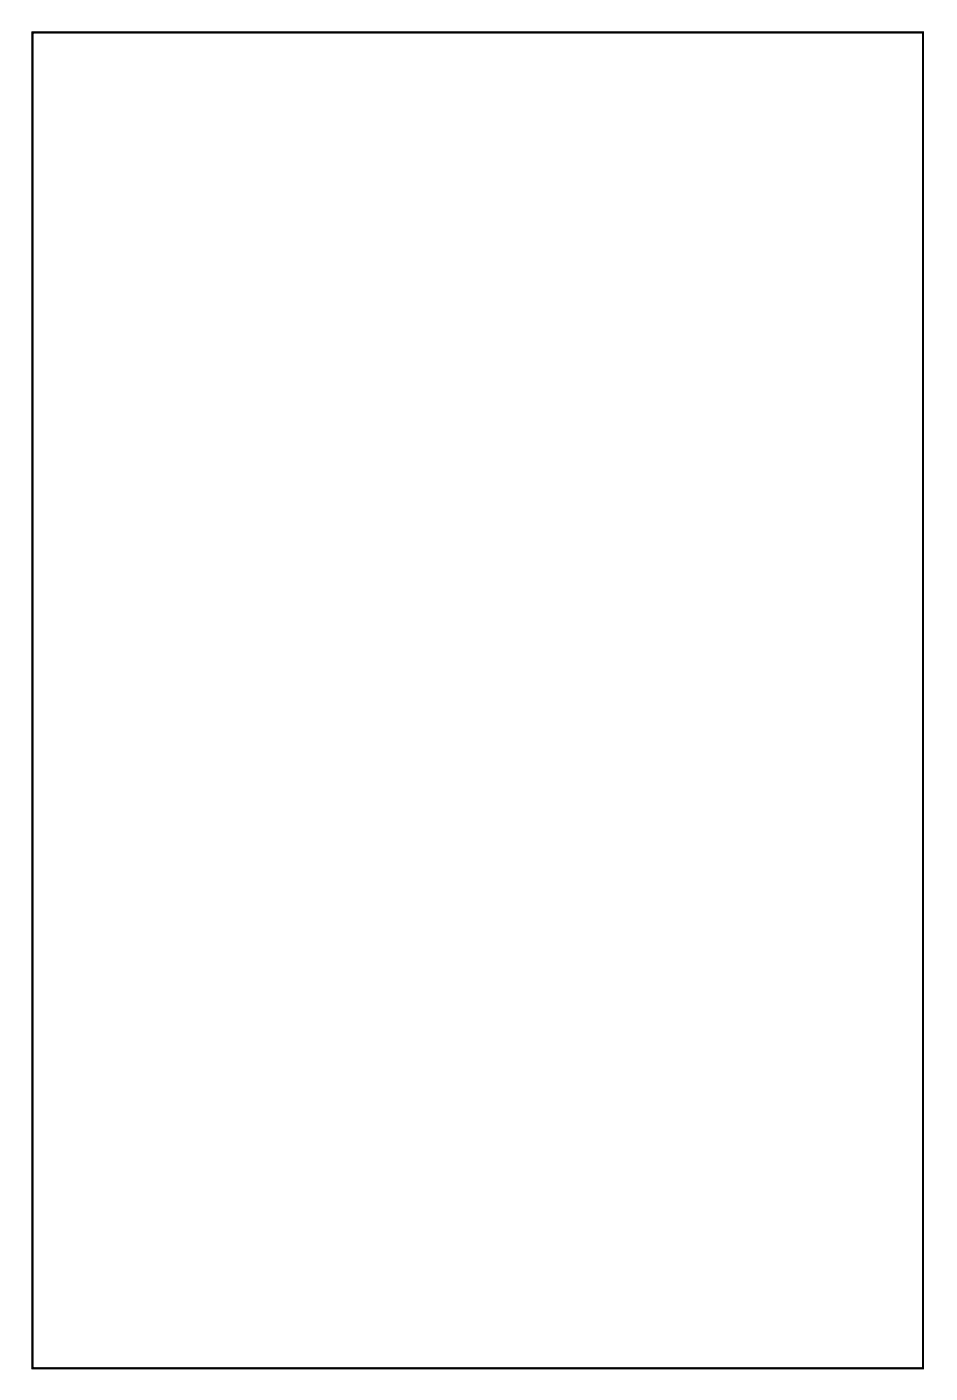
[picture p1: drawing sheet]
<svg xmlns="http://www.w3.org/2000/svg" width="107mm" height="157mm" viewBox="0 0 107 157" stroke-linecap="round" stroke-linejoin="round" font-family="sans-serif">
<path d="M3.6 3.6h99.8v149.8h-99.8z" fill="none" stroke="#000" stroke-width=".2"/>
<path d="M3.6 3.6v149.8h99.8v-149.8zM3.6 3.6h99.8v149.8h-99.8z" fill="#000"/>
<circle cx="35.9" cy="113.3" r=".74" fill="#fff"/>
<circle cx="35.9" cy="113.3" r=".74" fill="none" stroke="#fff" stroke-width=".76" stroke-linecap="butt"/>
<circle cx="38.4" cy="113.3" r=".74" fill="#fff"/>
<circle cx="38.4" cy="113.3" r=".74" fill="none" stroke="#fff" stroke-width=".76" stroke-linecap="butt"/>
<circle cx="41" cy="113.3" r=".74" fill="#fff"/>
<circle cx="41" cy="113.3" r=".74" fill="none" stroke="#fff" stroke-width=".76" stroke-linecap="butt"/>
<circle cx="20.7" cy="113.3" r=".74" fill="#fff"/>
<circle cx="20.7" cy="113.3" r=".74" fill="none" stroke="#fff" stroke-width=".76" stroke-linecap="butt"/>
<circle cx="23.2" cy="113.3" r=".74" fill="#fff"/>
<circle cx="23.2" cy="113.3" r=".74" fill="none" stroke="#fff" stroke-width=".76" stroke-linecap="butt"/>
<circle cx="25.7" cy="113.3" r=".74" fill="#fff"/>
<circle cx="25.7" cy="113.3" r=".74" fill="none" stroke="#fff" stroke-width=".76" stroke-linecap="butt"/>
<circle cx="20.7" cy="146.3" r=".35" fill="#fff"/>
<circle cx="20.7" cy="146.3" r=".35" fill="none" stroke="#fff" stroke-width=".55"/>
<circle cx="18.1" cy="100.6" r=".35" fill="#fff"/>
<circle cx="18.1" cy="100.6" r=".35" fill="none" stroke="#fff" stroke-width=".55"/>
<circle cx="13" cy="100.6" r=".35" fill="#fff"/>
<circle cx="13" cy="100.6" r=".35" fill="none" stroke="#fff" stroke-width=".55"/>
<circle cx="30.8" cy="93" r=".35" fill="#fff"/>
<circle cx="30.8" cy="93" r=".35" fill="none" stroke="#fff" stroke-width=".55"/>
<circle cx="71.5" cy="118.4" r=".35" fill="#fff"/>
<circle cx="71.5" cy="118.4" r=".35" fill="none" stroke="#fff" stroke-width=".55"/>
<circle cx="46" cy="99.6" r=".35" fill="#fff"/>
<circle cx="46" cy="99.6" r=".35" fill="none" stroke="#fff" stroke-width=".55"/>
<circle cx="46.1" cy="93" r=".35" fill="#fff"/>
<circle cx="46.1" cy="93" r=".35" fill="none" stroke="#fff" stroke-width=".55"/>
<circle cx="13" cy="131.1" r=".35" fill="#fff"/>
<circle cx="13" cy="131.1" r=".35" fill="none" stroke="#fff" stroke-width=".55"/>
<circle cx="96" cy="21.4" r=".35" fill="#fff"/>
<circle cx="96" cy="21.4" r=".35" fill="none" stroke="#fff" stroke-width=".55"/>
<circle cx="96.9" cy="131.1" r=".35" fill="#fff"/>
<circle cx="96.9" cy="131.1" r=".35" fill="none" stroke="#fff" stroke-width=".55"/>
<circle cx="38.4" cy="98.1" r=".35" fill="#fff"/>
<circle cx="38.4" cy="98.1" r=".35" fill="none" stroke="#fff" stroke-width=".55"/>
<circle cx="35.9" cy="87.6" r=".35" fill="#fff"/>
<circle cx="35.9" cy="87.6" r=".35" fill="none" stroke="#fff" stroke-width=".55"/>
<circle cx="19.9" cy="87.5" r=".35" fill="#fff"/>
<circle cx="19.9" cy="87.5" r=".35" fill="none" stroke="#fff" stroke-width=".55"/>
<circle cx="25.8" cy="86.5" r=".35" fill="#fff"/>
<circle cx="25.8" cy="86.5" r=".35" fill="none" stroke="#fff" stroke-width=".55"/>
<circle cx="19" cy="54.1" r=".35" fill="#fff"/>
<circle cx="19" cy="54.1" r=".35" fill="none" stroke="#fff" stroke-width=".55"/>
<circle cx="18.1" cy="42.2" r=".35" fill="#fff"/>
<circle cx="18.1" cy="42.2" r=".35" fill="none" stroke="#fff" stroke-width=".55"/>
<circle cx="20.7" cy="72.7" r=".35" fill="#fff"/>
<circle cx="20.7" cy="72.7" r=".35" fill="none" stroke="#fff" stroke-width=".55"/>
<circle cx="17.2" cy="76.3" r=".35" fill="#fff"/>
<circle cx="17.2" cy="76.3" r=".35" fill="none" stroke="#fff" stroke-width=".55"/>
<circle cx="19.6" cy="71.6" r=".35" fill="#fff"/>
<circle cx="19.6" cy="71.6" r=".35" fill="none" stroke="#fff" stroke-width=".55"/>
<circle cx="54.6" cy="115.8" r=".35" fill="#fff"/>
<circle cx="54.6" cy="115.8" r=".35" fill="none" stroke="#fff" stroke-width=".55"/>
<circle cx="43.5" cy="57.4" r=".35" fill="#fff"/>
<circle cx="43.5" cy="57.4" r=".35" fill="none" stroke="#fff" stroke-width=".55"/>
<circle cx="43.5" cy="54.9" r=".35" fill="#fff"/>
<circle cx="43.5" cy="54.9" r=".35" fill="none" stroke="#fff" stroke-width=".55"/>
<circle cx="42.7" cy="50.2" r=".35" fill="#fff"/>
<circle cx="42.7" cy="50.2" r=".35" fill="none" stroke="#fff" stroke-width=".55"/>
<circle cx="58.8" cy="77.7" r=".35" fill="#fff"/>
<circle cx="58.8" cy="77.7" r=".35" fill="none" stroke="#fff" stroke-width=".55"/>
<circle cx="46.1" cy="11.7" r=".35" fill="#fff"/>
<circle cx="46.1" cy="11.7" r=".35" fill="none" stroke="#fff" stroke-width=".55"/>
<circle cx="38.4" cy="11.7" r=".35" fill="#fff"/>
<circle cx="38.4" cy="11.7" r=".35" fill="none" stroke="#fff" stroke-width=".55"/>
<circle cx="38.4" cy="72.7" r=".35" fill="#fff"/>
<circle cx="38.4" cy="72.7" r=".35" fill="none" stroke="#fff" stroke-width=".55"/>
<circle cx="33.4" cy="72.7" r=".35" fill="#fff"/>
<circle cx="33.4" cy="72.7" r=".35" fill="none" stroke="#fff" stroke-width=".55"/>
<circle cx="35.9" cy="60" r=".35" fill="#fff"/>
<circle cx="35.9" cy="60" r=".35" fill="none" stroke="#fff" stroke-width=".55"/>
<circle cx="46.1" cy="9.2" r=".35" fill="#fff"/>
<circle cx="46.1" cy="9.2" r=".35" fill="none" stroke="#fff" stroke-width=".55"/>
<circle cx="28.3" cy="14.2" r=".35" fill="#fff"/>
<circle cx="28.3" cy="14.2" r=".35" fill="none" stroke="#fff" stroke-width=".55"/>
<circle cx="35.9" cy="12.7" r=".35" fill="#fff"/>
<circle cx="35.9" cy="12.7" r=".35" fill="none" stroke="#fff" stroke-width=".55"/>
<circle cx="38.4" cy="15.5" r=".35" fill="#fff"/>
<circle cx="38.4" cy="15.5" r=".35" fill="none" stroke="#fff" stroke-width=".55"/>
<circle cx="21.5" cy="79.5" r=".35" fill="#fff"/>
<circle cx="21.5" cy="79.5" r=".35" fill="none" stroke="#fff" stroke-width=".55"/>
<circle cx="63.8" cy="54.9" r=".35" fill="#fff"/>
<circle cx="63.8" cy="54.9" r=".35" fill="none" stroke="#fff" stroke-width=".55"/>
<circle cx="58.9" cy="59.9" r=".35" fill="#fff"/>
<circle cx="58.9" cy="59.9" r=".35" fill="none" stroke="#fff" stroke-width=".55"/>
<circle cx="44.4" cy="25.7" r=".35" fill="#fff"/>
<circle cx="44.4" cy="25.7" r=".35" fill="none" stroke="#fff" stroke-width=".55"/>
<circle cx="47.7" cy="15.5" r=".35" fill="#fff"/>
<circle cx="47.7" cy="15.5" r=".35" fill="none" stroke="#fff" stroke-width=".55"/>
<circle cx="10.8" cy="38.6" r=".35" fill="#fff"/>
<circle cx="10.8" cy="38.6" r=".35" fill="none" stroke="#fff" stroke-width=".55"/>
<circle cx="20.7" cy="32" r=".35" fill="#fff"/>
<circle cx="20.7" cy="32" r=".35" fill="none" stroke="#fff" stroke-width=".55"/>
<circle cx="49.5" cy="12.8" r=".35" fill="#fff"/>
<circle cx="49.5" cy="12.8" r=".35" fill="none" stroke="#fff" stroke-width=".55"/>
<circle cx="48.6" cy="14.2" r=".35" fill="#fff"/>
<circle cx="48.6" cy="14.2" r=".35" fill="none" stroke="#fff" stroke-width=".55"/>
<circle cx="51.1" cy="141.2" r=".35" fill="#fff"/>
<circle cx="51.1" cy="141.2" r=".35" fill="none" stroke="#fff" stroke-width=".55"/>
<circle cx="30.8" cy="26.9" r=".35" fill="#fff"/>
<circle cx="30.8" cy="26.9" r=".35" fill="none" stroke="#fff" stroke-width=".55"/>
<circle cx="53.7" cy="134.8" r=".35" fill="#fff"/>
<circle cx="53.7" cy="134.8" r=".35" fill="none" stroke="#fff" stroke-width=".55"/>
<circle cx="15.6" cy="123.5" r=".35" fill="#fff"/>
<circle cx="15.6" cy="123.5" r=".35" fill="none" stroke="#fff" stroke-width=".55"/>
<circle cx="33.4" cy="94.1" r=".35" fill="#fff"/>
<circle cx="33.4" cy="94.1" r=".35" fill="none" stroke="#fff" stroke-width=".55"/>
<circle cx="33.4" cy="110.8" r=".35" fill="#fff"/>
<circle cx="33.4" cy="110.8" r=".35" fill="none" stroke="#fff" stroke-width=".55"/>
<circle cx="56.2" cy="118.4" r=".35" fill="#fff"/>
<circle cx="56.2" cy="118.4" r=".35" fill="none" stroke="#fff" stroke-width=".55"/>
<circle cx="33.4" cy="16.8" r=".35" fill="#fff"/>
<circle cx="33.4" cy="16.8" r=".35" fill="none" stroke="#fff" stroke-width=".55"/>
<circle cx="46.1" cy="34.6" r=".71" fill="#fff"/>
<circle cx="46.1" cy="34.6" r=".71" fill="none" stroke="#fff" stroke-width=".69" stroke-linecap="butt"/>
<circle cx="46.1" cy="75.2" r=".71" fill="#fff"/>
<circle cx="46.1" cy="75.2" r=".71" fill="none" stroke="#fff" stroke-width=".69" stroke-linecap="butt"/>
<circle cx="46.1" cy="32" r=".71" fill="#fff"/>
<circle cx="46.1" cy="32" r=".71" fill="none" stroke="#fff" stroke-width=".69" stroke-linecap="butt"/>
<circle cx="46.1" cy="29.5" r=".71" fill="#fff"/>
<circle cx="46.1" cy="29.5" r=".71" fill="none" stroke="#fff" stroke-width=".69" stroke-linecap="butt"/>
<circle cx="46.1" cy="26.9" r=".71" fill="#fff"/>
<circle cx="46.1" cy="26.9" r=".71" fill="none" stroke="#fff" stroke-width=".69" stroke-linecap="butt"/>
<circle cx="46.1" cy="24.4" r=".71" fill="#fff"/>
<circle cx="46.1" cy="24.4" r=".71" fill="none" stroke="#fff" stroke-width=".69" stroke-linecap="butt"/>
<circle cx="81.6" cy="16.8" r=".71" fill="#fff"/>
<circle cx="81.6" cy="16.8" r=".71" fill="none" stroke="#fff" stroke-width=".69" stroke-linecap="butt"/>
<circle cx="46.1" cy="21.9" r=".71" fill="#fff"/>
<circle cx="46.1" cy="21.9" r=".71" fill="none" stroke="#fff" stroke-width=".69" stroke-linecap="butt"/>
<circle cx="46.1" cy="19.3" r=".71" fill="#fff"/>
<circle cx="46.1" cy="19.3" r=".71" fill="none" stroke="#fff" stroke-width=".69" stroke-linecap="butt"/>
<circle cx="94.3" cy="74.2" r=".71" fill="#fff"/>
<circle cx="94.3" cy="74.2" r=".71" fill="none" stroke="#fff" stroke-width=".69" stroke-linecap="butt"/>
<circle cx="46.1" cy="60" r=".71" fill="#fff"/>
<circle cx="46.1" cy="60" r=".71" fill="none" stroke="#fff" stroke-width=".69" stroke-linecap="butt"/>
<circle cx="46.1" cy="57.4" r=".71" fill="#fff"/>
<circle cx="46.1" cy="57.4" r=".71" fill="none" stroke="#fff" stroke-width=".69" stroke-linecap="butt"/>
<circle cx="46.1" cy="54.9" r=".71" fill="#fff"/>
<circle cx="46.1" cy="54.9" r=".71" fill="none" stroke="#fff" stroke-width=".69" stroke-linecap="butt"/>
<circle cx="46.1" cy="52.3" r=".71" fill="#fff"/>
<circle cx="46.1" cy="52.3" r=".71" fill="none" stroke="#fff" stroke-width=".69" stroke-linecap="butt"/>
<circle cx="61.3" cy="16.8" r=".71" fill="#fff"/>
<circle cx="61.3" cy="16.8" r=".71" fill="none" stroke="#fff" stroke-width=".69" stroke-linecap="butt"/>
<circle cx="46.1" cy="49.8" r=".71" fill="#fff"/>
<circle cx="46.1" cy="49.8" r=".71" fill="none" stroke="#fff" stroke-width=".69" stroke-linecap="butt"/>
<circle cx="46.1" cy="47.3" r=".71" fill="#fff"/>
<circle cx="46.1" cy="47.3" r=".71" fill="none" stroke="#fff" stroke-width=".69" stroke-linecap="butt"/>
<circle cx="46.1" cy="44.7" r=".71" fill="#fff"/>
<circle cx="46.1" cy="44.7" r=".71" fill="none" stroke="#fff" stroke-width=".69" stroke-linecap="butt"/>
<circle cx="46.1" cy="42.2" r=".71" fill="#fff"/>
<circle cx="46.1" cy="42.2" r=".71" fill="none" stroke="#fff" stroke-width=".69" stroke-linecap="butt"/>
<circle cx="94.3" cy="54.9" r=".71" fill="#fff"/>
<circle cx="94.3" cy="54.9" r=".71" fill="none" stroke="#fff" stroke-width=".69" stroke-linecap="butt"/>
<circle cx="91.8" cy="16.8" r=".71" fill="#fff"/>
<circle cx="91.8" cy="16.8" r=".71" fill="none" stroke="#fff" stroke-width=".69" stroke-linecap="butt"/>
<circle cx="71.5" cy="16.8" r=".71" fill="#fff"/>
<circle cx="71.5" cy="16.8" r=".71" fill="none" stroke="#fff" stroke-width=".69" stroke-linecap="butt"/>
<circle cx="51.1" cy="16.8" r=".71" fill="#fff"/>
<circle cx="51.1" cy="16.8" r=".71" fill="none" stroke="#fff" stroke-width=".69" stroke-linecap="butt"/>
<circle cx="94.3" cy="84.3" r=".71" fill="#fff"/>
<circle cx="94.3" cy="84.3" r=".71" fill="none" stroke="#fff" stroke-width=".69" stroke-linecap="butt"/>
<circle cx="46.1" cy="65" r=".71" fill="#fff"/>
<circle cx="46.1" cy="65" r=".71" fill="none" stroke="#fff" stroke-width=".69" stroke-linecap="butt"/>
<circle cx="94.3" cy="65" r=".71" fill="#fff"/>
<circle cx="94.3" cy="65" r=".71" fill="none" stroke="#fff" stroke-width=".69" stroke-linecap="butt"/>
<circle cx="86.7" cy="16.8" r=".71" fill="#fff"/>
<circle cx="86.7" cy="16.8" r=".71" fill="none" stroke="#fff" stroke-width=".69" stroke-linecap="butt"/>
<circle cx="76.5" cy="16.8" r=".71" fill="#fff"/>
<circle cx="76.5" cy="16.8" r=".71" fill="none" stroke="#fff" stroke-width=".69" stroke-linecap="butt"/>
<circle cx="66.4" cy="16.8" r=".71" fill="#fff"/>
<circle cx="66.4" cy="16.8" r=".71" fill="none" stroke="#fff" stroke-width=".69" stroke-linecap="butt"/>
<circle cx="94.3" cy="24.4" r=".71" fill="#fff"/>
<circle cx="94.3" cy="24.4" r=".71" fill="none" stroke="#fff" stroke-width=".69" stroke-linecap="butt"/>
<circle cx="56.2" cy="16.8" r=".71" fill="#fff"/>
<circle cx="56.2" cy="16.8" r=".71" fill="none" stroke="#fff" stroke-width=".69" stroke-linecap="butt"/>
<circle cx="94.3" cy="26.9" r=".71" fill="#fff"/>
<circle cx="94.3" cy="26.9" r=".71" fill="none" stroke="#fff" stroke-width=".69" stroke-linecap="butt"/>
<circle cx="94.3" cy="29.5" r=".71" fill="#fff"/>
<circle cx="94.3" cy="29.5" r=".71" fill="none" stroke="#fff" stroke-width=".69" stroke-linecap="butt"/>
<circle cx="94.3" cy="32" r=".71" fill="#fff"/>
<circle cx="94.3" cy="32" r=".71" fill="none" stroke="#fff" stroke-width=".69" stroke-linecap="butt"/>
<circle cx="94.3" cy="34.6" r=".71" fill="#fff"/>
<circle cx="94.3" cy="34.6" r=".71" fill="none" stroke="#fff" stroke-width=".69" stroke-linecap="butt"/>
<circle cx="94.3" cy="37.1" r=".71" fill="#fff"/>
<circle cx="94.3" cy="37.1" r=".71" fill="none" stroke="#fff" stroke-width=".69" stroke-linecap="butt"/>
<circle cx="94.3" cy="39.6" r=".71" fill="#fff"/>
<circle cx="94.3" cy="39.6" r=".71" fill="none" stroke="#fff" stroke-width=".69" stroke-linecap="butt"/>
<circle cx="94.3" cy="42.2" r=".71" fill="#fff"/>
<circle cx="94.3" cy="42.2" r=".71" fill="none" stroke="#fff" stroke-width=".69" stroke-linecap="butt"/>
<circle cx="94.3" cy="89.4" r=".71" fill="#fff"/>
<circle cx="94.3" cy="89.4" r=".71" fill="none" stroke="#fff" stroke-width=".69" stroke-linecap="butt"/>
<circle cx="94.3" cy="79.3" r=".71" fill="#fff"/>
<circle cx="94.3" cy="79.3" r=".71" fill="none" stroke="#fff" stroke-width=".69" stroke-linecap="butt"/>
<circle cx="94.3" cy="69.1" r=".71" fill="#fff"/>
<circle cx="94.3" cy="69.1" r=".71" fill="none" stroke="#fff" stroke-width=".69" stroke-linecap="butt"/>
<circle cx="46.1" cy="80.3" r=".71" fill="#fff"/>
<circle cx="46.1" cy="80.3" r=".71" fill="none" stroke="#fff" stroke-width=".69" stroke-linecap="butt"/>
<circle cx="46.1" cy="70.1" r=".71" fill="#fff"/>
<circle cx="46.1" cy="70.1" r=".71" fill="none" stroke="#fff" stroke-width=".69" stroke-linecap="butt"/>
<circle cx="94.3" cy="49.8" r=".71" fill="#fff"/>
<circle cx="94.3" cy="49.8" r=".71" fill="none" stroke="#fff" stroke-width=".69" stroke-linecap="butt"/>
<circle cx="94.3" cy="60" r=".71" fill="#fff"/>
<circle cx="94.3" cy="60" r=".71" fill="none" stroke="#fff" stroke-width=".69" stroke-linecap="butt"/>
<circle cx="94.3" cy="16.8" r=".71" fill="#fff"/>
<circle cx="94.3" cy="16.8" r=".71" fill="none" stroke="#fff" stroke-width=".69" stroke-linecap="butt"/>
<circle cx="89.2" cy="16.8" r=".71" fill="#fff"/>
<circle cx="89.2" cy="16.8" r=".71" fill="none" stroke="#fff" stroke-width=".69" stroke-linecap="butt"/>
<circle cx="84.2" cy="16.8" r=".71" fill="#fff"/>
<circle cx="84.2" cy="16.8" r=".71" fill="none" stroke="#fff" stroke-width=".69" stroke-linecap="butt"/>
<circle cx="79.1" cy="16.8" r=".71" fill="#fff"/>
<circle cx="79.1" cy="16.8" r=".71" fill="none" stroke="#fff" stroke-width=".69" stroke-linecap="butt"/>
<circle cx="74" cy="16.8" r=".71" fill="#fff"/>
<circle cx="74" cy="16.8" r=".71" fill="none" stroke="#fff" stroke-width=".69" stroke-linecap="butt"/>
<circle cx="68.9" cy="16.8" r=".71" fill="#fff"/>
<circle cx="68.9" cy="16.8" r=".71" fill="none" stroke="#fff" stroke-width=".69" stroke-linecap="butt"/>
<circle cx="63.8" cy="16.8" r=".71" fill="#fff"/>
<circle cx="63.8" cy="16.8" r=".71" fill="none" stroke="#fff" stroke-width=".69" stroke-linecap="butt"/>
<circle cx="58.8" cy="16.8" r=".71" fill="#fff"/>
<circle cx="58.8" cy="16.8" r=".71" fill="none" stroke="#fff" stroke-width=".69" stroke-linecap="butt"/>
<circle cx="53.7" cy="16.8" r=".71" fill="#fff"/>
<circle cx="53.7" cy="16.8" r=".71" fill="none" stroke="#fff" stroke-width=".69" stroke-linecap="butt"/>
<circle cx="94.3" cy="92" r=".71" fill="#fff"/>
<circle cx="94.3" cy="92" r=".71" fill="none" stroke="#fff" stroke-width=".69" stroke-linecap="butt"/>
<circle cx="94.3" cy="86.9" r=".71" fill="#fff"/>
<circle cx="94.3" cy="86.9" r=".71" fill="none" stroke="#fff" stroke-width=".69" stroke-linecap="butt"/>
<circle cx="94.3" cy="81.8" r=".71" fill="#fff"/>
<circle cx="94.3" cy="81.8" r=".71" fill="none" stroke="#fff" stroke-width=".69" stroke-linecap="butt"/>
<circle cx="94.3" cy="76.7" r=".71" fill="#fff"/>
<circle cx="94.3" cy="76.7" r=".71" fill="none" stroke="#fff" stroke-width=".69" stroke-linecap="butt"/>
<circle cx="94.3" cy="71.6" r=".71" fill="#fff"/>
<circle cx="94.3" cy="71.6" r=".71" fill="none" stroke="#fff" stroke-width=".69" stroke-linecap="butt"/>
<circle cx="46.1" cy="82.8" r=".71" fill="#fff"/>
<circle cx="46.1" cy="82.8" r=".71" fill="none" stroke="#fff" stroke-width=".69" stroke-linecap="butt"/>
<circle cx="46.1" cy="77.7" r=".71" fill="#fff"/>
<circle cx="46.1" cy="77.7" r=".71" fill="none" stroke="#fff" stroke-width=".69" stroke-linecap="butt"/>
<circle cx="46.1" cy="72.7" r=".71" fill="#fff"/>
<circle cx="46.1" cy="72.7" r=".71" fill="none" stroke="#fff" stroke-width=".69" stroke-linecap="butt"/>
<circle cx="46.1" cy="67.6" r=".71" fill="#fff"/>
<circle cx="46.1" cy="67.6" r=".71" fill="none" stroke="#fff" stroke-width=".69" stroke-linecap="butt"/>
<circle cx="94.3" cy="47.3" r=".71" fill="#fff"/>
<circle cx="94.3" cy="47.3" r=".71" fill="none" stroke="#fff" stroke-width=".69" stroke-linecap="butt"/>
<circle cx="94.3" cy="52.3" r=".71" fill="#fff"/>
<circle cx="94.3" cy="52.3" r=".71" fill="none" stroke="#fff" stroke-width=".69" stroke-linecap="butt"/>
<circle cx="94.3" cy="57.4" r=".71" fill="#fff"/>
<circle cx="94.3" cy="57.4" r=".71" fill="none" stroke="#fff" stroke-width=".69" stroke-linecap="butt"/>
<circle cx="94.3" cy="62.5" r=".71" fill="#fff"/>
<circle cx="94.3" cy="62.5" r=".71" fill="none" stroke="#fff" stroke-width=".69" stroke-linecap="butt"/>
<circle cx="94.3" cy="14.2" r=".71" fill="#fff"/>
<circle cx="94.3" cy="14.2" r=".71" fill="none" stroke="#fff" stroke-width=".69" stroke-linecap="butt"/>
<circle cx="91.8" cy="14.2" r=".71" fill="#fff"/>
<circle cx="91.8" cy="14.2" r=".71" fill="none" stroke="#fff" stroke-width=".69" stroke-linecap="butt"/>
<circle cx="89.2" cy="14.2" r=".71" fill="#fff"/>
<circle cx="89.2" cy="14.2" r=".71" fill="none" stroke="#fff" stroke-width=".69" stroke-linecap="butt"/>
<circle cx="86.7" cy="14.2" r=".71" fill="#fff"/>
<circle cx="86.7" cy="14.2" r=".71" fill="none" stroke="#fff" stroke-width=".69" stroke-linecap="butt"/>
<circle cx="84.2" cy="14.2" r=".71" fill="#fff"/>
<circle cx="84.2" cy="14.2" r=".71" fill="none" stroke="#fff" stroke-width=".69" stroke-linecap="butt"/>
<circle cx="81.6" cy="14.2" r=".71" fill="#fff"/>
<circle cx="81.6" cy="14.2" r=".71" fill="none" stroke="#fff" stroke-width=".69" stroke-linecap="butt"/>
<circle cx="79.1" cy="14.2" r=".71" fill="#fff"/>
<circle cx="79.1" cy="14.2" r=".71" fill="none" stroke="#fff" stroke-width=".69" stroke-linecap="butt"/>
<circle cx="76.5" cy="14.2" r=".71" fill="#fff"/>
<circle cx="76.5" cy="14.2" r=".71" fill="none" stroke="#fff" stroke-width=".69" stroke-linecap="butt"/>
<circle cx="74" cy="14.2" r=".71" fill="#fff"/>
<circle cx="74" cy="14.2" r=".71" fill="none" stroke="#fff" stroke-width=".69" stroke-linecap="butt"/>
<circle cx="71.5" cy="14.2" r=".71" fill="#fff"/>
<circle cx="71.5" cy="14.2" r=".71" fill="none" stroke="#fff" stroke-width=".69" stroke-linecap="butt"/>
<circle cx="68.9" cy="14.2" r=".71" fill="#fff"/>
<circle cx="68.9" cy="14.2" r=".71" fill="none" stroke="#fff" stroke-width=".69" stroke-linecap="butt"/>
<circle cx="66.4" cy="14.2" r=".71" fill="#fff"/>
<circle cx="66.4" cy="14.2" r=".71" fill="none" stroke="#fff" stroke-width=".69" stroke-linecap="butt"/>
<circle cx="63.8" cy="14.2" r=".71" fill="#fff"/>
<circle cx="63.8" cy="14.2" r=".71" fill="none" stroke="#fff" stroke-width=".69" stroke-linecap="butt"/>
<circle cx="61.3" cy="14.2" r=".71" fill="#fff"/>
<circle cx="61.3" cy="14.2" r=".71" fill="none" stroke="#fff" stroke-width=".69" stroke-linecap="butt"/>
<circle cx="58.8" cy="14.2" r=".71" fill="#fff"/>
<circle cx="58.8" cy="14.2" r=".71" fill="none" stroke="#fff" stroke-width=".69" stroke-linecap="butt"/>
<circle cx="56.2" cy="14.2" r=".71" fill="#fff"/>
<circle cx="56.2" cy="14.2" r=".71" fill="none" stroke="#fff" stroke-width=".69" stroke-linecap="butt"/>
<circle cx="53.7" cy="14.2" r=".71" fill="#fff"/>
<circle cx="53.7" cy="14.2" r=".71" fill="none" stroke="#fff" stroke-width=".69" stroke-linecap="butt"/>
<circle cx="51.1" cy="14.2" r=".71" fill="#fff"/>
<circle cx="51.1" cy="14.2" r=".71" fill="none" stroke="#fff" stroke-width=".69" stroke-linecap="butt"/>
<circle cx="46.1" cy="37.1" r=".71" fill="#fff"/>
<circle cx="46.1" cy="37.1" r=".71" fill="none" stroke="#fff" stroke-width=".69" stroke-linecap="butt"/>
<circle cx="76" cy="109.6" r=".7" fill="#fff"/>
<circle cx="76" cy="109.6" r=".7" fill="none" stroke="#fff" stroke-width=".76" stroke-linecap="butt"/>
<circle cx="76" cy="103.1" r=".7" fill="#fff"/>
<circle cx="76" cy="103.1" r=".7" fill="none" stroke="#fff" stroke-width=".76" stroke-linecap="butt"/>
<circle cx="71.5" cy="109.6" r=".7" fill="#fff"/>
<circle cx="71.5" cy="109.6" r=".7" fill="none" stroke="#fff" stroke-width=".76" stroke-linecap="butt"/>
<circle cx="71.5" cy="103.1" r=".7" fill="#fff"/>
<circle cx="71.5" cy="103.1" r=".7" fill="none" stroke="#fff" stroke-width=".76" stroke-linecap="butt"/>
<circle cx="91.2" cy="109.6" r=".7" fill="#fff"/>
<circle cx="91.2" cy="109.6" r=".7" fill="none" stroke="#fff" stroke-width=".76" stroke-linecap="butt"/>
<circle cx="91.2" cy="103.1" r=".7" fill="#fff"/>
<circle cx="91.2" cy="103.1" r=".7" fill="none" stroke="#fff" stroke-width=".76" stroke-linecap="butt"/>
<circle cx="86.7" cy="109.6" r=".7" fill="#fff"/>
<circle cx="86.7" cy="109.6" r=".7" fill="none" stroke="#fff" stroke-width=".76" stroke-linecap="butt"/>
<circle cx="86.7" cy="103.1" r=".7" fill="#fff"/>
<circle cx="86.7" cy="103.1" r=".7" fill="none" stroke="#fff" stroke-width=".76" stroke-linecap="butt"/>
<circle cx="60.7" cy="109.6" r=".7" fill="#fff"/>
<circle cx="60.7" cy="109.6" r=".7" fill="none" stroke="#fff" stroke-width=".76" stroke-linecap="butt"/>
<circle cx="60.7" cy="103.1" r=".7" fill="#fff"/>
<circle cx="60.7" cy="103.1" r=".7" fill="none" stroke="#fff" stroke-width=".76" stroke-linecap="butt"/>
<circle cx="56.2" cy="109.6" r=".7" fill="#fff"/>
<circle cx="56.2" cy="109.6" r=".7" fill="none" stroke="#fff" stroke-width=".76" stroke-linecap="butt"/>
<circle cx="56.2" cy="103.1" r=".7" fill="#fff"/>
<circle cx="56.2" cy="103.1" r=".7" fill="none" stroke="#fff" stroke-width=".76" stroke-linecap="butt"/>
<circle cx="76" cy="127.4" r=".7" fill="#fff"/>
<circle cx="76" cy="127.4" r=".7" fill="none" stroke="#fff" stroke-width=".76" stroke-linecap="butt"/>
<circle cx="76" cy="120.9" r=".7" fill="#fff"/>
<circle cx="76" cy="120.9" r=".7" fill="none" stroke="#fff" stroke-width=".76" stroke-linecap="butt"/>
<circle cx="71.5" cy="127.4" r=".7" fill="#fff"/>
<circle cx="71.5" cy="127.4" r=".7" fill="none" stroke="#fff" stroke-width=".76" stroke-linecap="butt"/>
<circle cx="71.5" cy="120.9" r=".7" fill="#fff"/>
<circle cx="71.5" cy="120.9" r=".7" fill="none" stroke="#fff" stroke-width=".76" stroke-linecap="butt"/>
<circle cx="76" cy="94.4" r=".7" fill="#fff"/>
<circle cx="76" cy="94.4" r=".7" fill="none" stroke="#fff" stroke-width=".76" stroke-linecap="butt"/>
<circle cx="76" cy="87.9" r=".7" fill="#fff"/>
<circle cx="76" cy="87.9" r=".7" fill="none" stroke="#fff" stroke-width=".76" stroke-linecap="butt"/>
<circle cx="71.5" cy="94.4" r=".7" fill="#fff"/>
<circle cx="71.5" cy="94.4" r=".7" fill="none" stroke="#fff" stroke-width=".76" stroke-linecap="butt"/>
<circle cx="71.5" cy="87.9" r=".7" fill="#fff"/>
<circle cx="71.5" cy="87.9" r=".7" fill="none" stroke="#fff" stroke-width=".76" stroke-linecap="butt"/>
<circle cx="79.1" cy="146.3" r=".61" fill="#fff"/>
<circle cx="79.1" cy="146.3" r=".61" fill="none" stroke="#fff" stroke-width=".51"/>
<path d="M78.6 145.1l-.3 .5v1.5a.74 .74 0 0 0 .8 .7 .74 .74 0 0 0 .7-.7v-1.5a.74 .74 0 0 0-.4-.7 .74 .74 0 0 0-.8 .2zM78.6 146.3a.5 .5 0 0 1 1 0 .5 .5 0 0 1-1 0z" fill="#fff"/>
<g fill="none" stroke="#fff" stroke-width=".25">
<path d="M78.6 145.1a.74 .74 0 0 1 .8-.2 .74 .74 0 0 1 .4 .7v1.5a.74 .74 0 0 1-.7 .7 .74 .74 0 0 1-.8-.7v-1.5z"/>
<circle cx="79.1" cy="146.3" r=".49"/>
</g>
<circle cx="76.5" cy="146.3" r=".61" fill="#fff"/>
<circle cx="76.5" cy="146.3" r=".61" fill="none" stroke="#fff" stroke-width=".51"/>
<path d="M76 145.1l-.2 .5v1.5a.74 .74 0 0 0 .7 .7 .74 .74 0 0 0 .8-.7v-1.5a.74 .74 0 0 0-.5-.7 .74 .74 0 0 0-.8 .2zM76.1 146.3a.49 .49 0 0 1 .9 0 .49 .49 0 0 1-.9 0z" fill="#fff"/>
<g fill="none" stroke="#fff" stroke-width=".25">
<path d="M76 145.1a.74 .74 0 0 1 .8-.2 .74 .74 0 0 1 .5 .7v1.5a.74 .74 0 0 1-.8 .7 .74 .74 0 0 1-.7-.7v-1.5z"/>
<circle cx="76.5" cy="146.3" r=".49"/>
</g>
<circle cx="63.8" cy="146.3" r=".61" fill="#fff"/>
<circle cx="63.8" cy="146.3" r=".61" fill="none" stroke="#fff" stroke-width=".51"/>
<path d="M63.3 145.1l-.2 .5v1.5a.74 .74 0 0 0 .7 .7 .74 .74 0 0 0 .8-.7v-1.5a.74 .74 0 0 0-.5-.7 .74 .74 0 0 0-.8 .2zM63.4 146.3a.49 .49 0 0 1 .9 0 .49 .49 0 0 1-.9 0z" fill="#fff"/>
<g fill="none" stroke="#fff" stroke-width=".25">
<path d="M63.3 145.1a.74 .74 0 0 1 .8-.2 .74 .74 0 0 1 .5 .7v1.5a.74 .74 0 0 1-.8 .7 .74 .74 0 0 1-.7-.7v-1.5z"/>
<circle cx="63.8" cy="146.3" r=".49"/>
</g>
<circle cx="61.3" cy="146.3" r=".61" fill="#fff"/>
<circle cx="61.3" cy="146.3" r=".61" fill="none" stroke="#fff" stroke-width=".51"/>
<path d="M60.8 145.1l-.2 .5v1.5a.74 .74 0 0 0 .7 .7 .74 .74 0 0 0 .7-.7v-1.5a.74 .74 0 0 0-.4-.7 .74 .74 0 0 0-.8 .2zM60.8 146.3a.5 .5 0 0 1 1 0 .5 .5 0 0 1-1 0z" fill="#fff"/>
<g fill="none" stroke="#fff" stroke-width=".25">
<path d="M60.8 145.1a.74 .74 0 0 1 .8-.2 .74 .74 0 0 1 .4 .7v1.5a.74 .74 0 0 1-.7 .7 .74 .74 0 0 1-.7-.7v-1.5z"/>
<circle cx="61.3" cy="146.3" r=".49"/>
</g>
<circle cx="74" cy="146.3" r=".61" fill="#fff"/>
<circle cx="74" cy="146.3" r=".61" fill="none" stroke="#fff" stroke-width=".51"/>
<path d="M73.5 145.1l-.2 .5v1.5a.74 .74 0 0 0 .7 .7 .74 .74 0 0 0 .7-.7v-1.5a.74 .74 0 0 0-.4-.7 .74 .74 0 0 0-.8 .2zM73.5 146.3a.5 .5 0 0 1 1 0 .5 .5 0 0 1-1 0z" fill="#fff"/>
<g fill="none" stroke="#fff" stroke-width=".25">
<path d="M73.5 145.1a.74 .74 0 0 1 .8-.2 .74 .74 0 0 1 .4 .7v1.5a.74 .74 0 0 1-.7 .7 .74 .74 0 0 1-.7-.7v-1.5z"/>
<circle cx="74" cy="146.3" r=".49"/>
</g>
<circle cx="71.5" cy="146.3" r=".61" fill="#fff"/>
<circle cx="71.5" cy="146.3" r=".61" fill="none" stroke="#fff" stroke-width=".51"/>
<path d="M70.9 145.1l-.2 .5v1.5a.74 .74 0 0 0 .8 .7 .74 .74 0 0 0 .7-.7v-1.5a.74 .74 0 0 0-.5-.7 .74 .74 0 0 0-.8 .2zM71 146.3a.5 .5 0 0 1 1 0 .5 .5 0 0 1-1 0z" fill="#fff"/>
<g fill="none" stroke="#fff" stroke-width=".25">
<path d="M70.9 145.1a.74 .74 0 0 1 .8-.2 .74 .74 0 0 1 .5 .7v1.5a.74 .74 0 0 1-.7 .7 .74 .74 0 0 1-.8-.7v-1.5z"/>
<circle cx="71.5" cy="146.3" r=".49"/>
</g>
<circle cx="66.4" cy="146.3" r=".61" fill="#fff"/>
<circle cx="66.4" cy="146.3" r=".61" fill="none" stroke="#fff" stroke-width=".51"/>
<path d="M65.9 145.1l-.3 .5v1.5a.74 .74 0 0 0 .8 .7 .74 .74 0 0 0 .7-.7v-1.5a.74 .74 0 0 0-.4-.7 .74 .74 0 0 0-.8 .2zM65.9 146.3a.5 .5 0 0 1 1 0 .5 .5 0 0 1-1 0z" fill="#fff"/>
<g fill="none" stroke="#fff" stroke-width=".25">
<path d="M65.9 145.1a.74 .74 0 0 1 .8-.2 .74 .74 0 0 1 .4 .7v1.5a.74 .74 0 0 1-.7 .7 .74 .74 0 0 1-.8-.7v-1.5z"/>
<circle cx="66.4" cy="146.3" r=".49"/>
</g>
<circle cx="68.9" cy="146.3" r=".61" fill="#fff"/>
<circle cx="68.9" cy="146.3" r=".61" fill="none" stroke="#fff" stroke-width=".51"/>
<path d="M68.4 145.1l-.2 .5v1.5a.74 .74 0 0 0 .7 .7 .74 .74 0 0 0 .8-.7v-1.5a.74 .74 0 0 0-.5-.7 .74 .74 0 0 0-.8 .2zM68.4 146.3a.5 .5 0 0 1 1 0 .5 .5 0 0 1-1 0z" fill="#fff"/>
<g fill="none" stroke="#fff" stroke-width=".25">
<path d="M68.4 145.1a.74 .74 0 0 1 .8-.2 .74 .74 0 0 1 .5 .7v1.5a.74 .74 0 0 1-.8 .7 .74 .74 0 0 1-.7-.7v-1.5z"/>
<circle cx="68.9" cy="146.3" r=".49"/>
</g>
<circle cx="61.3" cy="138.7" r=".61" fill="#fff"/>
<circle cx="61.3" cy="138.7" r=".61" fill="none" stroke="#fff" stroke-width=".51"/>
<path d="M60.8 137.4l-.2 .6v1.4a.74 .74 0 0 0 .7 .8 .74 .74 0 0 0 .7-.8v-1.4a.74 .74 0 0 0-.4-.7 .74 .74 0 0 0-.8 .1zM60.8 138.7a.5 .5 0 0 1 1 0 .5 .5 0 0 1-1 0z" fill="#fff"/>
<g fill="none" stroke="#fff" stroke-width=".25">
<path d="M60.8 137.4a.74 .74 0 0 1 .8-.1 .74 .74 0 0 1 .4 .7v1.4a.74 .74 0 0 1-.7 .8 .74 .74 0 0 1-.7-.8v-1.4z"/>
<circle cx="61.3" cy="138.7" r=".49"/>
</g>
<circle cx="63.8" cy="138.7" r=".61" fill="#fff"/>
<circle cx="63.8" cy="138.7" r=".61" fill="none" stroke="#fff" stroke-width=".51"/>
<path d="M63.3 137.4l-.2 .6v1.4a.74 .74 0 0 0 .7 .8 .74 .74 0 0 0 .8-.8v-1.4a.74 .74 0 0 0-.5-.7 .74 .74 0 0 0-.8 .1zM63.4 138.7a.49 .49 0 0 1 .9 0 .49 .49 0 0 1-.9 0z" fill="#fff"/>
<g fill="none" stroke="#fff" stroke-width=".25">
<path d="M63.3 137.4a.74 .74 0 0 1 .8-.1 .74 .74 0 0 1 .5 .7v1.4a.74 .74 0 0 1-.8 .8 .74 .74 0 0 1-.7-.8v-1.4z"/>
<circle cx="63.8" cy="138.7" r=".49"/>
</g>
<circle cx="66.4" cy="138.7" r=".61" fill="#fff"/>
<circle cx="66.4" cy="138.7" r=".61" fill="none" stroke="#fff" stroke-width=".51"/>
<path d="M65.9 137.4l-.3 .6v1.4a.74 .74 0 0 0 .8 .8 .74 .74 0 0 0 .7-.8v-1.4a.74 .74 0 0 0-.4-.7 .74 .74 0 0 0-.8 .1zM65.9 138.7a.5 .5 0 0 1 1 0 .5 .5 0 0 1-1 0z" fill="#fff"/>
<g fill="none" stroke="#fff" stroke-width=".25">
<path d="M65.9 137.4a.74 .74 0 0 1 .8-.1 .74 .74 0 0 1 .4 .7v1.4a.74 .74 0 0 1-.7 .8 .74 .74 0 0 1-.8-.8v-1.4z"/>
<circle cx="66.4" cy="138.7" r=".49"/>
</g>
<circle cx="68.9" cy="138.7" r=".61" fill="#fff"/>
<circle cx="68.9" cy="138.7" r=".61" fill="none" stroke="#fff" stroke-width=".51"/>
<path d="M68.4 137.4l-.2 .6v1.4a.74 .74 0 0 0 .7 .8 .74 .74 0 0 0 .8-.8v-1.4a.74 .74 0 0 0-.5-.7 .74 .74 0 0 0-.8 .1zM68.4 138.7a.5 .5 0 0 1 1 0 .5 .5 0 0 1-1 0z" fill="#fff"/>
<g fill="none" stroke="#fff" stroke-width=".25">
<path d="M68.4 137.4a.74 .74 0 0 1 .8-.1 .74 .74 0 0 1 .5 .7v1.4a.74 .74 0 0 1-.8 .8 .74 .74 0 0 1-.7-.8v-1.4z"/>
<circle cx="68.9" cy="138.7" r=".49"/>
</g>
<circle cx="71.5" cy="138.7" r=".61" fill="#fff"/>
<circle cx="71.5" cy="138.7" r=".61" fill="none" stroke="#fff" stroke-width=".51"/>
<path d="M70.9 137.4l-.2 .6v1.4a.74 .74 0 0 0 .8 .8 .74 .74 0 0 0 .7-.8v-1.4a.74 .74 0 0 0-.5-.7 .74 .74 0 0 0-.8 .1zM71 138.7a.5 .5 0 0 1 1 0 .5 .5 0 0 1-1 0z" fill="#fff"/>
<g fill="none" stroke="#fff" stroke-width=".25">
<path d="M70.9 137.4a.74 .74 0 0 1 .8-.1 .74 .74 0 0 1 .5 .7v1.4a.74 .74 0 0 1-.7 .8 .74 .74 0 0 1-.8-.8v-1.4z"/>
<circle cx="71.5" cy="138.7" r=".49"/>
</g>
<circle cx="74" cy="138.7" r=".61" fill="#fff"/>
<circle cx="74" cy="138.7" r=".61" fill="none" stroke="#fff" stroke-width=".51"/>
<path d="M73.5 137.4l-.2 .6v1.4a.74 .74 0 0 0 .7 .8 .74 .74 0 0 0 .7-.8v-1.4a.74 .74 0 0 0-.4-.7 .74 .74 0 0 0-.8 .1zM73.5 138.7a.5 .5 0 0 1 1 0 .5 .5 0 0 1-1 0z" fill="#fff"/>
<g fill="none" stroke="#fff" stroke-width=".25">
<path d="M73.5 137.4a.74 .74 0 0 1 .8-.1 .74 .74 0 0 1 .4 .7v1.4a.74 .74 0 0 1-.7 .8 .74 .74 0 0 1-.7-.8v-1.4z"/>
<circle cx="74" cy="138.7" r=".49"/>
</g>
<circle cx="76.5" cy="138.7" r=".61" fill="#fff"/>
<circle cx="76.5" cy="138.7" r=".61" fill="none" stroke="#fff" stroke-width=".51"/>
<path d="M76 137.4l-.2 .6v1.4a.74 .74 0 0 0 .7 .8 .74 .74 0 0 0 .8-.8v-1.4a.74 .74 0 0 0-.5-.7 .74 .74 0 0 0-.8 .1zM76.1 138.7a.49 .49 0 0 1 .9 0 .49 .49 0 0 1-.9 0z" fill="#fff"/>
<g fill="none" stroke="#fff" stroke-width=".25">
<path d="M76 137.4a.74 .74 0 0 1 .8-.1 .74 .74 0 0 1 .5 .7v1.4a.74 .74 0 0 1-.8 .8 .74 .74 0 0 1-.7-.8v-1.4z"/>
<circle cx="76.5" cy="138.7" r=".49"/>
</g>
<circle cx="79.1" cy="138.7" r=".61" fill="#fff"/>
<circle cx="79.1" cy="138.7" r=".61" fill="none" stroke="#fff" stroke-width=".51"/>
<path d="M78.6 137.4l-.3 .6v1.4a.74 .74 0 0 0 .8 .8 .74 .74 0 0 0 .7-.8v-1.4a.74 .74 0 0 0-.4-.7 .74 .74 0 0 0-.8 .1zM78.6 138.7a.5 .5 0 0 1 1 0 .5 .5 0 0 1-1 0z" fill="#fff"/>
<g fill="none" stroke="#fff" stroke-width=".25">
<path d="M78.6 137.4a.74 .74 0 0 1 .8-.1 .74 .74 0 0 1 .4 .7v1.4a.74 .74 0 0 1-.7 .8 .74 .74 0 0 1-.8-.8v-1.4z"/>
<circle cx="79.1" cy="138.7" r=".49"/>
</g>
<circle cx="79.1" cy="60" r=".7" fill="#fff"/>
<circle cx="79.1" cy="60" r=".7" fill="none" stroke="#fff" stroke-width=".76" stroke-linecap="butt"/>
<circle cx="76.5" cy="60" r=".7" fill="#fff"/>
<circle cx="76.5" cy="60" r=".7" fill="none" stroke="#fff" stroke-width=".76" stroke-linecap="butt"/>
<circle cx="74" cy="60" r=".7" fill="#fff"/>
<circle cx="74" cy="60" r=".7" fill="none" stroke="#fff" stroke-width=".76" stroke-linecap="butt"/>
<circle cx="71.5" cy="60" r=".7" fill="#fff"/>
<circle cx="71.5" cy="60" r=".7" fill="none" stroke="#fff" stroke-width=".76" stroke-linecap="butt"/>
<circle cx="68.9" cy="60" r=".7" fill="#fff"/>
<circle cx="68.9" cy="60" r=".7" fill="none" stroke="#fff" stroke-width=".76" stroke-linecap="butt"/>
<circle cx="66.4" cy="60" r=".7" fill="#fff"/>
<circle cx="66.4" cy="60" r=".7" fill="none" stroke="#fff" stroke-width=".76" stroke-linecap="butt"/>
<circle cx="63.8" cy="60" r=".7" fill="#fff"/>
<circle cx="63.8" cy="60" r=".7" fill="none" stroke="#fff" stroke-width=".76" stroke-linecap="butt"/>
<circle cx="61.3" cy="60" r=".7" fill="#fff"/>
<circle cx="61.3" cy="60" r=".7" fill="none" stroke="#fff" stroke-width=".76" stroke-linecap="butt"/>
<path d="M25 69.4h1.5v1.5h-1.5z" fill="#fff"/>
<path d="M25 69.4h1.5v1.5h-1.5z" fill="none" stroke="#fff" stroke-width=".76" stroke-linecap="butt"/>
<circle cx="25.7" cy="70.1" r=".79" fill="#fff"/>
<circle cx="25.7" cy="70.1" r=".79" fill="none" stroke="#fff" stroke-width=".76" stroke-linecap="butt"/>
<circle cx="25.7" cy="62.5" r=".79" fill="#fff"/>
<circle cx="25.7" cy="62.5" r=".79" fill="none" stroke="#fff" stroke-width=".76" stroke-linecap="butt"/>
<path d="M32.6 76.9h1.5v1.6h-1.5z" fill="#fff"/>
<path d="M32.6 76.9h1.5v1.6h-1.5z" fill="none" stroke="#fff" stroke-width=".76" stroke-linecap="butt"/>
<circle cx="33.4" cy="77.7" r=".79" fill="#fff"/>
<circle cx="33.4" cy="77.7" r=".79" fill="none" stroke="#fff" stroke-width=".76" stroke-linecap="butt"/>
<circle cx="40.9" cy="77.7" r=".79" fill="#fff"/>
<circle cx="40.9" cy="77.7" r=".79" fill="none" stroke="#fff" stroke-width=".76" stroke-linecap="butt"/>
<path d="M37.7 69.4h1.5v1.5h-1.5z" fill="#fff"/>
<path d="M37.7 69.4h1.5v1.5h-1.5z" fill="none" stroke="#fff" stroke-width=".76" stroke-linecap="butt"/>
<circle cx="38.4" cy="70.1" r=".79" fill="#fff"/>
<circle cx="38.4" cy="70.1" r=".79" fill="none" stroke="#fff" stroke-width=".76" stroke-linecap="butt"/>
<circle cx="38.4" cy="62.5" r=".79" fill="#fff"/>
<circle cx="38.4" cy="62.5" r=".79" fill="none" stroke="#fff" stroke-width=".76" stroke-linecap="butt"/>
<path d="M35.1 69.4h1.6v1.5h-1.6z" fill="#fff"/>
<path d="M35.1 69.4h1.6v1.5h-1.6z" fill="none" stroke="#fff" stroke-width=".76" stroke-linecap="butt"/>
<circle cx="35.9" cy="70.1" r=".79" fill="#fff"/>
<circle cx="35.9" cy="70.1" r=".79" fill="none" stroke="#fff" stroke-width=".76" stroke-linecap="butt"/>
<circle cx="35.9" cy="62.5" r=".79" fill="#fff"/>
<circle cx="35.9" cy="62.5" r=".79" fill="none" stroke="#fff" stroke-width=".76" stroke-linecap="butt"/>
<path d="M22.4 76.9h1.6v1.6h-1.6z" fill="#fff"/>
<path d="M22.4 76.9h1.6v1.6h-1.6z" fill="none" stroke="#fff" stroke-width=".76" stroke-linecap="butt"/>
<circle cx="23.2" cy="77.7" r=".79" fill="#fff"/>
<circle cx="23.2" cy="77.7" r=".79" fill="none" stroke="#fff" stroke-width=".76" stroke-linecap="butt"/>
<circle cx="30.8" cy="77.7" r=".79" fill="#fff"/>
<circle cx="30.8" cy="77.7" r=".79" fill="none" stroke="#fff" stroke-width=".76" stroke-linecap="butt"/>
<path d="M22.4 69.4h1.6v1.5h-1.6z" fill="#fff"/>
<path d="M22.4 69.4h1.6v1.5h-1.6z" fill="none" stroke="#fff" stroke-width=".76" stroke-linecap="butt"/>
<circle cx="23.2" cy="70.1" r=".79" fill="#fff"/>
<circle cx="23.2" cy="70.1" r=".79" fill="none" stroke="#fff" stroke-width=".76" stroke-linecap="butt"/>
<circle cx="23.2" cy="62.5" r=".79" fill="#fff"/>
<circle cx="23.2" cy="62.5" r=".79" fill="none" stroke="#fff" stroke-width=".76" stroke-linecap="butt"/>
<path d="M27.5 36.3h1.5v1.6h-1.5z" fill="#fff"/>
<path d="M27.5 36.3h1.5v1.6h-1.5z" fill="none" stroke="#fff" stroke-width=".76" stroke-linecap="butt"/>
<circle cx="28.2" cy="37.1" r=".79" fill="#fff"/>
<circle cx="28.2" cy="37.1" r=".79" fill="none" stroke="#fff" stroke-width=".76" stroke-linecap="butt"/>
<circle cx="20.7" cy="37.1" r=".79" fill="#fff"/>
<circle cx="20.7" cy="37.1" r=".79" fill="none" stroke="#fff" stroke-width=".76" stroke-linecap="butt"/>
<path d="M37.6 36.3h1.6v1.6h-1.6z" fill="#fff"/>
<path d="M37.6 36.3h1.6v1.6h-1.6z" fill="none" stroke="#fff" stroke-width=".76" stroke-linecap="butt"/>
<circle cx="38.4" cy="37.1" r=".79" fill="#fff"/>
<circle cx="38.4" cy="37.1" r=".79" fill="none" stroke="#fff" stroke-width=".76" stroke-linecap="butt"/>
<circle cx="30.8" cy="37.1" r=".79" fill="#fff"/>
<circle cx="30.8" cy="37.1" r=".79" fill="none" stroke="#fff" stroke-width=".76" stroke-linecap="butt"/>
<circle cx="91.8" cy="143.8" r=".74" fill="#fff"/>
<circle cx="91.8" cy="143.8" r=".74" fill="none" stroke="#fff" stroke-width=".76" stroke-linecap="butt"/>
<circle cx="91.8" cy="143.8" r=".74" fill="#fff"/>
<circle cx="91.8" cy="143.8" r=".74" fill="none" stroke="#fff" stroke-width=".76" stroke-linecap="butt"/>
<circle cx="94.3" cy="143.8" r=".74" fill="#fff"/>
<circle cx="94.3" cy="143.8" r=".74" fill="none" stroke="#fff" stroke-width=".76" stroke-linecap="butt"/>
<circle cx="94.3" cy="146.3" r=".74" fill="#fff"/>
<circle cx="94.3" cy="146.3" r=".74" fill="none" stroke="#fff" stroke-width=".76" stroke-linecap="butt"/>
<circle cx="94.3" cy="146.3" r=".74" fill="#fff"/>
<circle cx="94.3" cy="146.3" r=".74" fill="none" stroke="#fff" stroke-width=".76" stroke-linecap="butt"/>
<circle cx="91.8" cy="146.3" r=".74" fill="#fff"/>
<circle cx="91.8" cy="146.3" r=".74" fill="none" stroke="#fff" stroke-width=".76" stroke-linecap="butt"/>
<circle cx="13" cy="81.4" r=".74" fill="#fff"/>
<circle cx="13" cy="81.4" r=".74" fill="none" stroke="#fff" stroke-width=".76" stroke-linecap="butt"/>
<circle cx="13" cy="83.4" r=".74" fill="#fff"/>
<circle cx="13" cy="83.4" r=".74" fill="none" stroke="#fff" stroke-width=".76" stroke-linecap="butt"/>
<circle cx="13" cy="85.4" r=".74" fill="#fff"/>
<circle cx="13" cy="85.4" r=".74" fill="none" stroke="#fff" stroke-width=".76" stroke-linecap="butt"/>
<circle cx="13" cy="87.4" r=".74" fill="#fff"/>
<circle cx="13" cy="87.4" r=".74" fill="none" stroke="#fff" stroke-width=".76" stroke-linecap="butt"/>
<circle cx="13" cy="89.4" r=".74" fill="#fff"/>
<circle cx="13" cy="89.4" r=".74" fill="none" stroke="#fff" stroke-width=".76" stroke-linecap="butt"/>
<circle cx="13" cy="91.4" r=".74" fill="#fff"/>
<circle cx="13" cy="91.4" r=".74" fill="none" stroke="#fff" stroke-width=".76" stroke-linecap="butt"/>
<circle cx="13" cy="93.4" r=".74" fill="#fff"/>
<circle cx="13" cy="93.4" r=".74" fill="none" stroke="#fff" stroke-width=".76" stroke-linecap="butt"/>
<circle cx="13" cy="95.4" r=".74" fill="#fff"/>
<circle cx="13" cy="95.4" r=".74" fill="none" stroke="#fff" stroke-width=".76" stroke-linecap="butt"/>
<circle cx="15.6" cy="81.4" r=".74" fill="#fff"/>
<circle cx="15.6" cy="81.4" r=".74" fill="none" stroke="#fff" stroke-width=".76" stroke-linecap="butt"/>
<circle cx="15.6" cy="83.4" r=".74" fill="#fff"/>
<circle cx="15.6" cy="83.4" r=".74" fill="none" stroke="#fff" stroke-width=".76" stroke-linecap="butt"/>
<circle cx="15.6" cy="85.4" r=".74" fill="#fff"/>
<circle cx="15.6" cy="85.4" r=".74" fill="none" stroke="#fff" stroke-width=".76" stroke-linecap="butt"/>
<circle cx="15.6" cy="87.4" r=".74" fill="#fff"/>
<circle cx="15.6" cy="87.4" r=".74" fill="none" stroke="#fff" stroke-width=".76" stroke-linecap="butt"/>
<circle cx="15.6" cy="89.4" r=".74" fill="#fff"/>
<circle cx="15.6" cy="89.4" r=".74" fill="none" stroke="#fff" stroke-width=".76" stroke-linecap="butt"/>
<circle cx="15.6" cy="91.4" r=".74" fill="#fff"/>
<circle cx="15.6" cy="91.4" r=".74" fill="none" stroke="#fff" stroke-width=".76" stroke-linecap="butt"/>
<circle cx="15.6" cy="93.4" r=".74" fill="#fff"/>
<circle cx="15.6" cy="93.4" r=".74" fill="none" stroke="#fff" stroke-width=".76" stroke-linecap="butt"/>
<circle cx="15.6" cy="95.4" r=".74" fill="#fff"/>
<circle cx="15.6" cy="95.4" r=".74" fill="none" stroke="#fff" stroke-width=".76" stroke-linecap="butt"/>
<circle cx="15.6" cy="44.1" r=".74" fill="#fff"/>
<circle cx="15.6" cy="44.1" r=".74" fill="none" stroke="#fff" stroke-width=".76" stroke-linecap="butt"/>
<circle cx="15.6" cy="46.1" r=".74" fill="#fff"/>
<circle cx="15.6" cy="46.1" r=".74" fill="none" stroke="#fff" stroke-width=".76" stroke-linecap="butt"/>
<circle cx="15.6" cy="48.1" r=".74" fill="#fff"/>
<circle cx="15.6" cy="48.1" r=".74" fill="none" stroke="#fff" stroke-width=".76" stroke-linecap="butt"/>
<circle cx="15.6" cy="50.1" r=".74" fill="#fff"/>
<circle cx="15.6" cy="50.1" r=".74" fill="none" stroke="#fff" stroke-width=".76" stroke-linecap="butt"/>
<circle cx="15.6" cy="52.1" r=".74" fill="#fff"/>
<circle cx="15.6" cy="52.1" r=".74" fill="none" stroke="#fff" stroke-width=".76" stroke-linecap="butt"/>
<circle cx="15.6" cy="54.1" r=".74" fill="#fff"/>
<circle cx="15.6" cy="54.1" r=".74" fill="none" stroke="#fff" stroke-width=".76" stroke-linecap="butt"/>
<circle cx="15.6" cy="56.1" r=".74" fill="#fff"/>
<circle cx="15.6" cy="56.1" r=".74" fill="none" stroke="#fff" stroke-width=".76" stroke-linecap="butt"/>
<circle cx="15.6" cy="58.1" r=".74" fill="#fff"/>
<circle cx="15.6" cy="58.1" r=".74" fill="none" stroke="#fff" stroke-width=".76" stroke-linecap="butt"/>
<circle cx="15.6" cy="60.1" r=".74" fill="#fff"/>
<circle cx="15.6" cy="60.1" r=".74" fill="none" stroke="#fff" stroke-width=".76" stroke-linecap="butt"/>
<circle cx="15.6" cy="62.1" r=".74" fill="#fff"/>
<circle cx="15.6" cy="62.1" r=".74" fill="none" stroke="#fff" stroke-width=".76" stroke-linecap="butt"/>
<circle cx="15.6" cy="64.1" r=".74" fill="#fff"/>
<circle cx="15.6" cy="64.1" r=".74" fill="none" stroke="#fff" stroke-width=".76" stroke-linecap="butt"/>
<circle cx="15.6" cy="66.1" r=".74" fill="#fff"/>
<circle cx="15.6" cy="66.1" r=".74" fill="none" stroke="#fff" stroke-width=".76" stroke-linecap="butt"/>
<circle cx="15.6" cy="68.1" r=".74" fill="#fff"/>
<circle cx="15.6" cy="68.1" r=".74" fill="none" stroke="#fff" stroke-width=".76" stroke-linecap="butt"/>
<circle cx="15.6" cy="70.1" r=".74" fill="#fff"/>
<circle cx="15.6" cy="70.1" r=".74" fill="none" stroke="#fff" stroke-width=".76" stroke-linecap="butt"/>
<circle cx="15.6" cy="72.1" r=".74" fill="#fff"/>
<circle cx="15.6" cy="72.1" r=".74" fill="none" stroke="#fff" stroke-width=".76" stroke-linecap="butt"/>
<circle cx="15.6" cy="74.1" r=".74" fill="#fff"/>
<circle cx="15.6" cy="74.1" r=".74" fill="none" stroke="#fff" stroke-width=".76" stroke-linecap="butt"/>
<circle cx="13" cy="44.1" r=".74" fill="#fff"/>
<circle cx="13" cy="44.1" r=".74" fill="none" stroke="#fff" stroke-width=".76" stroke-linecap="butt"/>
<circle cx="13" cy="46.1" r=".74" fill="#fff"/>
<circle cx="13" cy="46.1" r=".74" fill="none" stroke="#fff" stroke-width=".76" stroke-linecap="butt"/>
<circle cx="13" cy="48.1" r=".74" fill="#fff"/>
<circle cx="13" cy="48.1" r=".74" fill="none" stroke="#fff" stroke-width=".76" stroke-linecap="butt"/>
<circle cx="13" cy="50.1" r=".74" fill="#fff"/>
<circle cx="13" cy="50.1" r=".74" fill="none" stroke="#fff" stroke-width=".76" stroke-linecap="butt"/>
<circle cx="13" cy="52.1" r=".74" fill="#fff"/>
<circle cx="13" cy="52.1" r=".74" fill="none" stroke="#fff" stroke-width=".76" stroke-linecap="butt"/>
<circle cx="13" cy="54.1" r=".74" fill="#fff"/>
<circle cx="13" cy="54.1" r=".74" fill="none" stroke="#fff" stroke-width=".76" stroke-linecap="butt"/>
<circle cx="13" cy="56.1" r=".74" fill="#fff"/>
<circle cx="13" cy="56.1" r=".74" fill="none" stroke="#fff" stroke-width=".76" stroke-linecap="butt"/>
<circle cx="13" cy="58.1" r=".74" fill="#fff"/>
<circle cx="13" cy="58.1" r=".74" fill="none" stroke="#fff" stroke-width=".76" stroke-linecap="butt"/>
<circle cx="13" cy="60.1" r=".74" fill="#fff"/>
<circle cx="13" cy="60.1" r=".74" fill="none" stroke="#fff" stroke-width=".76" stroke-linecap="butt"/>
<circle cx="13" cy="62.1" r=".74" fill="#fff"/>
<circle cx="13" cy="62.1" r=".74" fill="none" stroke="#fff" stroke-width=".76" stroke-linecap="butt"/>
<circle cx="13" cy="64.1" r=".74" fill="#fff"/>
<circle cx="13" cy="64.1" r=".74" fill="none" stroke="#fff" stroke-width=".76" stroke-linecap="butt"/>
<circle cx="13" cy="66.1" r=".74" fill="#fff"/>
<circle cx="13" cy="66.1" r=".74" fill="none" stroke="#fff" stroke-width=".76" stroke-linecap="butt"/>
<circle cx="13" cy="68.1" r=".74" fill="#fff"/>
<circle cx="13" cy="68.1" r=".74" fill="none" stroke="#fff" stroke-width=".76" stroke-linecap="butt"/>
<circle cx="13" cy="70.1" r=".74" fill="#fff"/>
<circle cx="13" cy="70.1" r=".74" fill="none" stroke="#fff" stroke-width=".76" stroke-linecap="butt"/>
<circle cx="13" cy="72.1" r=".74" fill="#fff"/>
<circle cx="13" cy="72.1" r=".74" fill="none" stroke="#fff" stroke-width=".76" stroke-linecap="butt"/>
<circle cx="13" cy="74.1" r=".74" fill="#fff"/>
<circle cx="13" cy="74.1" r=".74" fill="none" stroke="#fff" stroke-width=".76" stroke-linecap="butt"/>
<circle cx="25.7" cy="57.4" r=".74" fill="#fff"/>
<circle cx="25.7" cy="57.4" r=".74" fill="none" stroke="#fff" stroke-width=".76" stroke-linecap="butt"/>
<circle cx="23.2" cy="57.4" r=".74" fill="#fff"/>
<circle cx="23.2" cy="57.4" r=".74" fill="none" stroke="#fff" stroke-width=".76" stroke-linecap="butt"/>
<circle cx="20.7" cy="57.4" r=".74" fill="#fff"/>
<circle cx="20.7" cy="57.4" r=".74" fill="none" stroke="#fff" stroke-width=".76" stroke-linecap="butt"/>
<circle cx="41" cy="57.4" r=".74" fill="#fff"/>
<circle cx="41" cy="57.4" r=".74" fill="none" stroke="#fff" stroke-width=".76" stroke-linecap="butt"/>
<circle cx="38.4" cy="57.4" r=".74" fill="#fff"/>
<circle cx="38.4" cy="57.4" r=".74" fill="none" stroke="#fff" stroke-width=".76" stroke-linecap="butt"/>
<circle cx="35.9" cy="57.4" r=".74" fill="#fff"/>
<circle cx="35.9" cy="57.4" r=".74" fill="none" stroke="#fff" stroke-width=".76" stroke-linecap="butt"/>
<circle cx="25.7" cy="26.9" r=".74" fill="#fff"/>
<circle cx="25.7" cy="26.9" r=".74" fill="none" stroke="#fff" stroke-width=".76" stroke-linecap="butt"/>
<circle cx="23.2" cy="26.9" r=".74" fill="#fff"/>
<circle cx="23.2" cy="26.9" r=".74" fill="none" stroke="#fff" stroke-width=".76" stroke-linecap="butt"/>
<circle cx="20.7" cy="26.9" r=".74" fill="#fff"/>
<circle cx="20.7" cy="26.9" r=".74" fill="none" stroke="#fff" stroke-width=".76" stroke-linecap="butt"/>
<circle cx="41" cy="26.9" r=".74" fill="#fff"/>
<circle cx="41" cy="26.9" r=".74" fill="none" stroke="#fff" stroke-width=".76" stroke-linecap="butt"/>
<circle cx="38.4" cy="26.9" r=".74" fill="#fff"/>
<circle cx="38.4" cy="26.9" r=".74" fill="none" stroke="#fff" stroke-width=".76" stroke-linecap="butt"/>
<circle cx="35.9" cy="26.9" r=".74" fill="#fff"/>
<circle cx="35.9" cy="26.9" r=".74" fill="none" stroke="#fff" stroke-width=".76" stroke-linecap="butt"/>
<circle cx="23.2" cy="82.8" r=".74" fill="#fff"/>
<circle cx="23.2" cy="82.8" r=".74" fill="none" stroke="#fff" stroke-width=".76" stroke-linecap="butt"/>
<circle cx="23.2" cy="82.8" r=".74" fill="#fff"/>
<circle cx="23.2" cy="82.8" r=".74" fill="none" stroke="#fff" stroke-width=".76" stroke-linecap="butt"/>
<circle cx="25.7" cy="82.8" r=".74" fill="#fff"/>
<circle cx="25.7" cy="82.8" r=".74" fill="none" stroke="#fff" stroke-width=".76" stroke-linecap="butt"/>
<circle cx="38.4" cy="82.8" r=".74" fill="#fff"/>
<circle cx="38.4" cy="82.8" r=".74" fill="none" stroke="#fff" stroke-width=".76" stroke-linecap="butt"/>
<circle cx="38.4" cy="82.8" r=".74" fill="#fff"/>
<circle cx="38.4" cy="82.8" r=".74" fill="none" stroke="#fff" stroke-width=".76" stroke-linecap="butt"/>
<circle cx="41" cy="82.8" r=".74" fill="#fff"/>
<circle cx="41" cy="82.8" r=".74" fill="none" stroke="#fff" stroke-width=".76" stroke-linecap="butt"/>
<circle cx="23.2" cy="52.3" r=".74" fill="#fff"/>
<circle cx="23.2" cy="52.3" r=".74" fill="none" stroke="#fff" stroke-width=".76" stroke-linecap="butt"/>
<circle cx="23.2" cy="52.3" r=".74" fill="#fff"/>
<circle cx="23.2" cy="52.3" r=".74" fill="none" stroke="#fff" stroke-width=".76" stroke-linecap="butt"/>
<circle cx="25.7" cy="52.3" r=".74" fill="#fff"/>
<circle cx="25.7" cy="52.3" r=".74" fill="none" stroke="#fff" stroke-width=".76" stroke-linecap="butt"/>
<circle cx="38.4" cy="52.3" r=".74" fill="#fff"/>
<circle cx="38.4" cy="52.3" r=".74" fill="none" stroke="#fff" stroke-width=".76" stroke-linecap="butt"/>
<circle cx="38.4" cy="52.3" r=".74" fill="#fff"/>
<circle cx="38.4" cy="52.3" r=".74" fill="none" stroke="#fff" stroke-width=".76" stroke-linecap="butt"/>
<circle cx="41" cy="52.3" r=".74" fill="#fff"/>
<circle cx="41" cy="52.3" r=".74" fill="none" stroke="#fff" stroke-width=".76" stroke-linecap="butt"/>
<circle cx="41" cy="19.3" r=".74" fill="#fff"/>
<circle cx="41" cy="19.3" r=".74" fill="none" stroke="#fff" stroke-width=".76" stroke-linecap="butt"/>
<circle cx="38.4" cy="19.3" r=".74" fill="#fff"/>
<circle cx="38.4" cy="19.3" r=".74" fill="none" stroke="#fff" stroke-width=".76" stroke-linecap="butt"/>
<circle cx="35.9" cy="19.3" r=".74" fill="#fff"/>
<circle cx="35.9" cy="19.3" r=".74" fill="none" stroke="#fff" stroke-width=".76" stroke-linecap="butt"/>
<circle cx="25.7" cy="19.3" r=".74" fill="#fff"/>
<circle cx="25.7" cy="19.3" r=".74" fill="none" stroke="#fff" stroke-width=".76" stroke-linecap="butt"/>
<circle cx="28.3" cy="19.3" r=".74" fill="#fff"/>
<circle cx="28.3" cy="19.3" r=".74" fill="none" stroke="#fff" stroke-width=".76" stroke-linecap="butt"/>
<circle cx="30.8" cy="19.3" r=".74" fill="#fff"/>
<circle cx="30.8" cy="19.3" r=".74" fill="none" stroke="#fff" stroke-width=".76" stroke-linecap="butt"/>
<circle cx="20.7" cy="19.3" r=".74" fill="#fff"/>
<circle cx="20.7" cy="19.3" r=".74" fill="none" stroke="#fff" stroke-width=".76" stroke-linecap="butt"/>
<circle cx="18.1" cy="19.3" r=".74" fill="#fff"/>
<circle cx="18.1" cy="19.3" r=".74" fill="none" stroke="#fff" stroke-width=".76" stroke-linecap="butt"/>
<circle cx="15.6" cy="19.3" r=".74" fill="#fff"/>
<circle cx="15.6" cy="19.3" r=".74" fill="none" stroke="#fff" stroke-width=".76" stroke-linecap="butt"/>
<circle cx="35.9" cy="90.4" r=".74" fill="#fff"/>
<circle cx="35.9" cy="90.4" r=".74" fill="none" stroke="#fff" stroke-width=".76" stroke-linecap="butt"/>
<circle cx="38.4" cy="90.4" r=".74" fill="#fff"/>
<circle cx="38.4" cy="90.4" r=".74" fill="none" stroke="#fff" stroke-width=".76" stroke-linecap="butt"/>
<circle cx="41" cy="90.4" r=".74" fill="#fff"/>
<circle cx="41" cy="90.4" r=".74" fill="none" stroke="#fff" stroke-width=".76" stroke-linecap="butt"/>
<circle cx="20.7" cy="90.4" r=".74" fill="#fff"/>
<circle cx="20.7" cy="90.4" r=".74" fill="none" stroke="#fff" stroke-width=".76" stroke-linecap="butt"/>
<circle cx="23.2" cy="90.4" r=".74" fill="#fff"/>
<circle cx="23.2" cy="90.4" r=".74" fill="none" stroke="#fff" stroke-width=".76" stroke-linecap="butt"/>
<circle cx="25.7" cy="90.4" r=".74" fill="#fff"/>
<circle cx="25.7" cy="90.4" r=".74" fill="none" stroke="#fff" stroke-width=".76" stroke-linecap="butt"/>
<circle cx="20.7" cy="141.2" r=".74" fill="#fff"/>
<circle cx="20.7" cy="141.2" r=".74" fill="none" stroke="#fff" stroke-width=".76" stroke-linecap="butt"/>
<circle cx="23.2" cy="141.2" r=".74" fill="#fff"/>
<circle cx="23.2" cy="141.2" r=".74" fill="none" stroke="#fff" stroke-width=".76" stroke-linecap="butt"/>
<circle cx="25.7" cy="141.2" r=".74" fill="#fff"/>
<circle cx="25.7" cy="141.2" r=".74" fill="none" stroke="#fff" stroke-width=".76" stroke-linecap="butt"/>
<circle cx="35.9" cy="141.2" r=".74" fill="#fff"/>
<circle cx="35.9" cy="141.2" r=".74" fill="none" stroke="#fff" stroke-width=".76" stroke-linecap="butt"/>
<circle cx="38.4" cy="141.2" r=".74" fill="#fff"/>
<circle cx="38.4" cy="141.2" r=".74" fill="none" stroke="#fff" stroke-width=".76" stroke-linecap="butt"/>
<circle cx="41" cy="141.2" r=".74" fill="#fff"/>
<circle cx="41" cy="141.2" r=".74" fill="none" stroke="#fff" stroke-width=".76" stroke-linecap="butt"/>
<circle cx="25.7" cy="120.9" r=".74" fill="#fff"/>
<circle cx="25.7" cy="120.9" r=".74" fill="none" stroke="#fff" stroke-width=".76" stroke-linecap="butt"/>
<circle cx="23.2" cy="120.9" r=".74" fill="#fff"/>
<circle cx="23.2" cy="120.9" r=".74" fill="none" stroke="#fff" stroke-width=".76" stroke-linecap="butt"/>
<circle cx="20.7" cy="120.9" r=".74" fill="#fff"/>
<circle cx="20.7" cy="120.9" r=".74" fill="none" stroke="#fff" stroke-width=".76" stroke-linecap="butt"/>
<circle cx="41" cy="120.9" r=".74" fill="#fff"/>
<circle cx="41" cy="120.9" r=".74" fill="none" stroke="#fff" stroke-width=".76" stroke-linecap="butt"/>
<circle cx="38.4" cy="120.9" r=".74" fill="#fff"/>
<circle cx="38.4" cy="120.9" r=".74" fill="none" stroke="#fff" stroke-width=".76" stroke-linecap="butt"/>
<circle cx="35.9" cy="120.9" r=".74" fill="#fff"/>
<circle cx="35.9" cy="120.9" r=".74" fill="none" stroke="#fff" stroke-width=".76" stroke-linecap="butt"/>
</svg>
